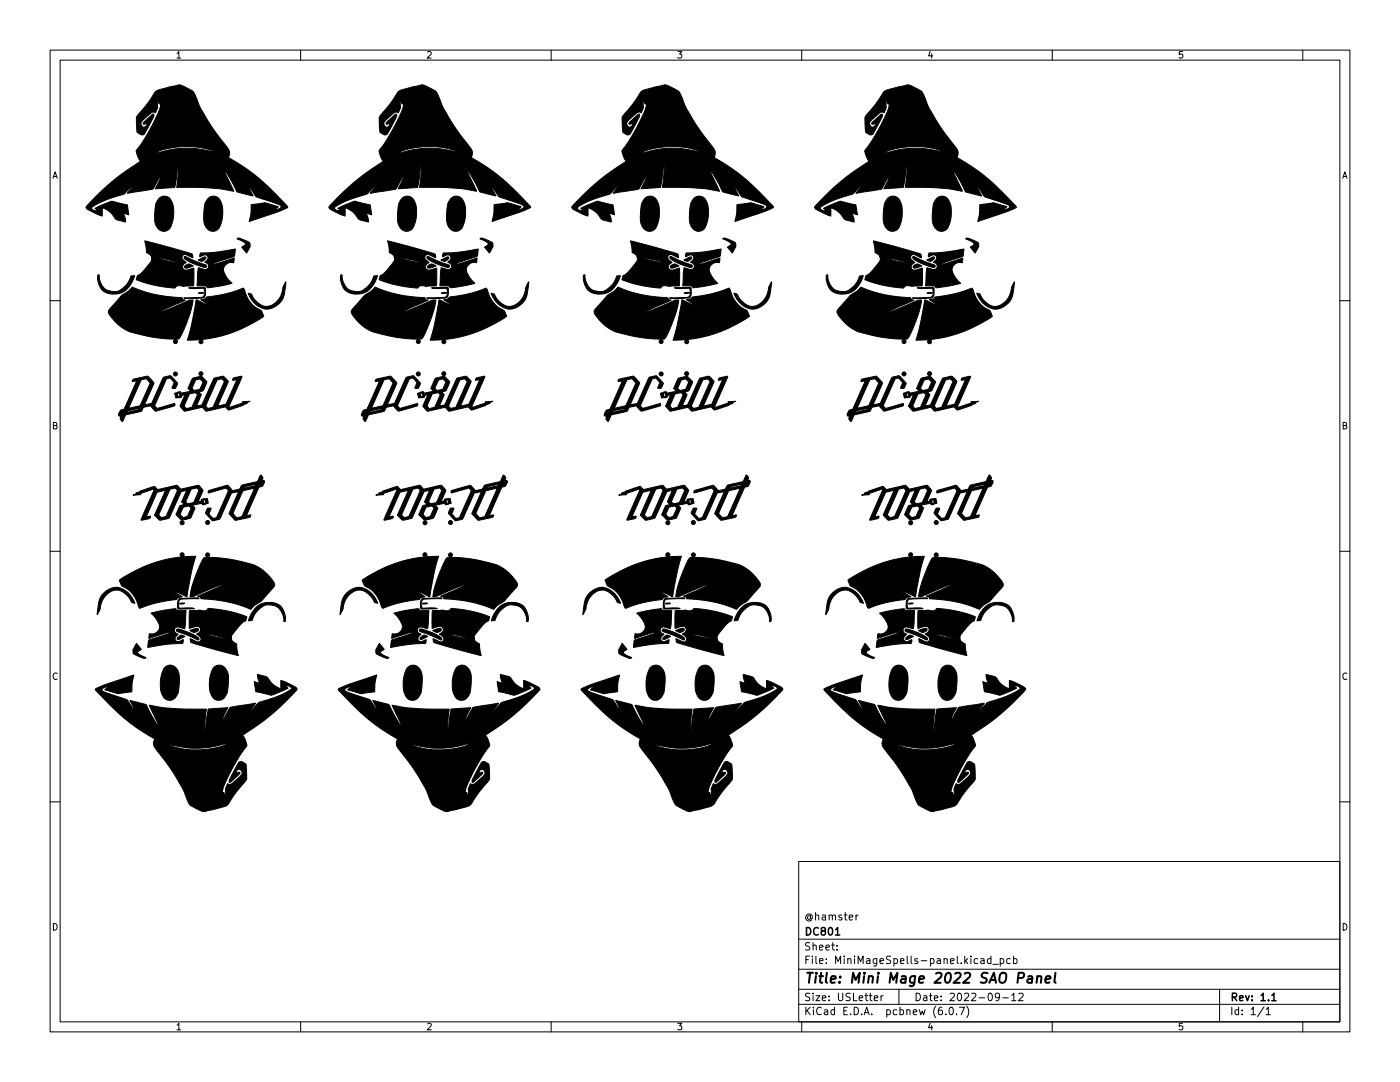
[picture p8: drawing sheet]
<svg xmlns="http://www.w3.org/2000/svg" width="279mm" height="216mm" viewBox="0 0 279 216" stroke-linecap="round" stroke-linejoin="round" font-family="sans-serif">
<defs><g id="words">
<text font-size="2.8" x="160.4" y="196.2">Title: Mini Mage 2022 SAO Panel</text>
<g font-size="2.1">
<text x="160.4" y="183.6">@hamster</text>
<text x="160.4" y="189.7">Sheet:</text>
<text x="160.4" y="186.7">DC801</text>
<text x="160.4" y="192.4">File: MiniMageSpells-panel.kicad_pcb</text>
<text x="160.4" y="202.5">KiCad E.D.A. pcbnew (6.0.7)</text>
<text x="160.4" y="199.7">Size: USLetter</text>
<text x="182.4" y="199.7">Date: 2022-09-12</text>
<text x="245.4" y="199.7">Rev: 1.1</text>
<text x="245.4" y="202.5">Id: 1/1</text>
</g>
<g font-size="1.8">
<text x="35" y="11.6">1</text>
<text x="85" y="11.6">2</text>
<text x="135" y="11.6">3</text>
<text x="185" y="11.6">4</text>
<text x="235" y="11.6">5</text>
<text x="10.3" y="35.6">A</text>
<text x="267.7" y="35.6">A</text>
<text x="10.3" y="85.7">B</text>
<text x="267.7" y="85.7">B</text>
<text x="10.3" y="135.6">C</text>
<text x="267.7" y="135.6">C</text>
<text x="10.3" y="185.7">D</text>
<text x="267.7" y="185.7">D</text>
<text x="35" y="205.6">1</text>
<text x="85" y="205.6">2</text>
<text x="135" y="205.6">3</text>
<text x="185" y="205.6">4</text>
<text x="235" y="205.6">5</text>
</g>
</g></defs>
<g fill="none" stroke="#000" stroke-width=".2">
<path d="M10 10h259.4v195.9h-259.4zM12 12h255.4v191.9h-255.4zM60 10v2M110 10v2M160 10v2M210 10v2M260 10v2M10 60h2M267.4 60h2M10 110h2M267.4 110h2M10 160h2"/>
<path d="M267.4 160h2M159.4 171.9h108v32h-108zM159.4 197.4h108M159.4 193.4h108M159.4 187.4h108M167 189.4v.2M167 188.7v.1M170.8 182.6v1M171.3 182.6l-.5 .3M174.5 199.2l.7-.2-.1-.3h-.4l-.2 .2v.7h.6M175.8 198.7v1M176.3 198.7l-.5 .3"/>
<path d="M179.4 197.4v3M195.8 191.4h.5l.1 .9M196.4 191.6l-.5 .1-.2 .2 .2 .4 .5-.1M197.8 191.4l-.5-.1-.3 .3 .2 .6h.6M197.8 190.8v1.5M198.1 192.4h1.2M199.5 198.8l-.3 .3-.4-.1-.2-.2 .2-.6h.4l.2 .1a.99 .99 0 0 1-.4 1.4h-.2M199.6 191.4l.4-.1 .3 .3-.1 .6h-.6M199.6 191.3v1.5M200.1 199.1h1.2M201.6 191.4l-.4-.1-.3 .3 .1 .6h.6M201.9 198.6l.4-.4v1.5"/>
<path d="M201.9 199.7h.9M202.3 191.4l.4-.1 .3 .3-.2 .6h-.5M202.3 190.8v1.5M203.3 198.3l.6-.1 .3 .4-.9 1.1h.9M243.4 197.4v6.5M60 203.9v2M110 203.9v2M159.4 200.4h108M160 203.9v2M188.8 202.3v.2M189.6 201h.2a.8 .8 0 0 1 .5 .7 .8 .8 0 0 1-.5 .8 1 1 0 0 1-.2-1.5zM190.9 202.3v.2"/>
<path d="M191.5 201h1l-.7 1.5M192.9 200.8a1.72 1.72 0 0 1 0 2.2M210 203.9v2M252.3 200.9l-1.3 1.9M252.7 201.4l.4-.4v1.5M252.7 202.5h.8M260 203.9v2"/>
</g>
<path d="M166.7 186.6h.9M253.8 198.6l.4-.4v1.5M253.8 199.7h.9" fill="none" stroke="#000" stroke-width=".3"/>
<path d="M205.2 194.9h.8l-.1 1.2M206 195.2l-.7 .1a.4 .4 0 0 0-.3 .4 .4 .4 0 0 0 .2 .4l.7-.1M207 195a.49 .49 0 0 1 .9 .1l-.2 1M207 194.8l-.1 1.3M208.7 195.4l.9-.2v-.3l-.6-.1-.3 .3v.9h.7M210.6 194.1l-.2 1.7 .3 .3" fill="none" stroke="#000" stroke-width=".4"/>
<g fill="#000" stroke="#000" stroke-width=".2">
<path d="M31 18.3l.7-.4 3.7-.9a2.96 2.96 0 0 1 2.2 .7 2.22 2.22 0 0 1 1.6 1.9l1.2 2.6a70.6 70.6 0 0 0 5.3 7.9l.1 .7-.2 .6a46.5 46.5 0 0 1 11.8 9.9l-1.9 .9-5.8 2 .4-1.6v-1.8l1.2-.1a3.5 3.5 0 0 1 2.7 .1l1.6 .4-.8 .7 .9-.2a.46 .46 0 0 0 .4-.6 .46 .46 0 0 0-.6-.3l-4.4-1.5-1.4-2-.1 .1 .9 1.7-3.2-.8-.2-.3a15 15 0 0 0-2.1-3.8l-.1 .3 1.7 3.7-2.8-.5-2.4-.2-6.1-.1 .1-1.1a9.9 9.9 0 0 0 .1-3.6l-.6 4.4a.32 .32 0 0 1-.1 .4 .32 .32 0 0 1-.4-.1l-3.4 .3 .2-.4a3.8 3.8 0 0 0 .8-2l-1.5 2.4-5.1 .9 1.2-1.7-1.1 1.1a2.06 2.06 0 0 1-1.7 1 14.3 14.3 0 0 0-5.5 2.5 .84 .84 0 0 0 1.1 .5l-.4-.4 1.6-.8a2.85 2.85 0 0 1 2-.6l2.1 .5a.63 .63 0 0 1 .7 .2 .63 .63 0 0 1 .1 .6l.2 1.4-1.1-.3 .4 .9 .1 .8-.6-.1a2.22 2.22 0 0 1-2-1.3l-1-.9-1.1-.5v1.6l-1.2-.4a3.9 3.9 0 0 1-2-1.3l.7-1a44.8 44.8 0 0 1 8.3-7l1.8-1.2-.7-1.6h3.7a20.9 20.9 0 0 1 8-1l4.7 .9a16.7 16.7 0 0 0-12.3-.2l-.4 .3h-3.7l-.1-.5 2.1-3.2 2.1-4.1 .7-1.9-.1-.2h-.3l-.2-.8-.1 .5a2.4 2.4 0 0 1-.4 2.1 .88 .88 0 0 0-1.3 .4l-1.1 1a.74 .74 0 0 0-.5 .9 .74 .74 0 0 0 .8 .5l.3-.3 .1-.4-.6 .2-.1-.2 1.6-1.6a.29 .29 0 0 1 .5-.2 .29 .29 0 0 1 0 .5l-1.9 3.5a1.16 1.16 0 0 1-1.2-.2 1.16 1.16 0 0 1-.3-1.2l-.1-2 .2-.3a28.6 28.6 0 0 0 3.6-4.8zM31.7 39.6a1.57 1.57 0 0 1 1.6-.4 1.57 1.57 0 0 1 1.1 1.3 6.4 6.4 0 0 1-.7 5.2 1.67 1.67 0 0 1-2.7-1.1l-.1-.8v-1.7a3.3 3.3 0 0 1 .8-2.5zM41.5 39.6a1.58 1.58 0 0 1 1.7-.4 1.58 1.58 0 0 1 1 1.4 6.4 6.4 0 0 1-.7 5.1 1.72 1.72 0 0 1-1.8 .3 1.72 1.72 0 0 1-1-1.6v-2.3a3.4 3.4 0 0 1 .8-2.5zM79.5 18.3l.7-.4 3.7-.9a2.96 2.96 0 0 1 2.2 .7 2.22 2.22 0 0 1 1.6 1.9l1.1 2.6a70.6 70.6 0 0 0 5.4 7.9l.1 .7-.2 .6a46.5 46.5 0 0 1 11.8 9.9l-1.9 .9-5.8 2 .3-1.6 .1-1.8 1.2-.1a3.5 3.5 0 0 1 2.7 .1l1.5 .4-.7 .7 .9-.2a.46 .46 0 0 0 .3-.6 .46 .46 0 0 0-.5-.3l-4.4-1.5-1.4-2-.1 .1 .9 1.7-3.2-.8-.2-.3a15 15 0 0 0-2.2-3.8v.3l1.7 3.7-2.8-.5-2.4-.2-6.2-.1 .2-1.1a9.9 9.9 0 0 0 .1-3.6l-.6 4.4a.32 .32 0 0 1-.1 .4 .32 .32 0 0 1-.4-.1l-3.5 .3 .2-.4a3.8 3.8 0 0 0 .9-2l-1.5 2.4-5.1 .9 1.1-1.7-1 1.1a2.05 2.05 0 0 1-1.7 1 14.3 14.3 0 0 0-5.6 2.5 .84 .84 0 0 0 1.2 .5l-.5-.4 1.7-.8a2.85 2.85 0 0 1 2-.6l2.1 .5a.63 .63 0 0 1 .6 .2 .63 .63 0 0 1 .2 .6l.2 1.4-1.1-.3 .4 .9v.8l-.5-.1a2.22 2.22 0 0 1-2.1-1.3l-1-.9-1-.5v1.6l-1.3-.4a3.9 3.9 0 0 1-2-1.3l.8-1a44.8 44.8 0 0 1 8.3-7l1.8-1.2-.7-1.6h3.6a20.9 20.9 0 0 1 8-1l4.7 .9a16.7 16.7 0 0 0-12.2-.2l-.5 .3h-3.6l-.2-.5 2.2-3.2 2.1-4.1 .6-1.9-.3-.2-.3-.8v.5a2.4 2.4 0 0 1-.4 2.1 .88 .88 0 0 0-1.3 .4l-1.2 1a.74 .74 0 0 0-.4 .9 .74 .74 0 0 0 .7 .5l.4-.3 .1-.4-.6 .2-.2-.2 1.7-1.6a.29 .29 0 0 1 .4-.2 .29 .29 0 0 1 0 .5l-1.9 3.5a1.16 1.16 0 0 1-1.2-.2 1.16 1.16 0 0 1-.3-1.2v-2l.2-.3a28.6 28.6 0 0 0 3.6-4.8zM80.2 39.6a1.57 1.57 0 0 1 1.6-.4 1.57 1.57 0 0 1 1.1 1.3 6.4 6.4 0 0 1-.7 5.2 1.67 1.67 0 0 1-2.7-1.1l-.2-.8 .1-1.7a3.3 3.3 0 0 1 .8-2.5zM90 39.6a1.58 1.58 0 0 1 1.6-.4 1.58 1.58 0 0 1 1.1 1.4 6.4 6.4 0 0 1-.7 5.1 1.72 1.72 0 0 1-1.8 .3 1.72 1.72 0 0 1-1-1.6v-2.3a3.4 3.4 0 0 1 .8-2.5zM127.9 18.3l.8-.4 3.7-.9a2.96 2.96 0 0 1 2.2 .7 2.22 2.22 0 0 1 1.5 1.9l1.2 2.6a70.6 70.6 0 0 0 5.4 7.9v.7l-.2 .6a46.5 46.5 0 0 1 11.9 9.9l-1.9 .9-5.8 2 .3-1.6 .1-1.8 1.1-.1a3.5 3.5 0 0 1 2.7 .1l1.6 .4-.8 .7 .9-.2a.46 .46 0 0 0 .4-.6 .46 .46 0 0 0-.6-.3l-4.4-1.5-1.4-2-.1 .1 1 1.7-3.2-.8-.2-.3a15 15 0 0 0-2.2-3.8l-.1 .3 1.8 3.7-2.8-.5-2.4-.2-6.2-.1 .1-1.1a9.9 9.9 0 0 0 .2-3.6l-.6 4.4a.32 .32 0 0 1-.2 .4 .32 .32 0 0 1-.3-.1l-3.5 .3 .2-.4a3.8 3.8 0 0 0 .8-2l-1.5 2.4-5 .9 1.1-1.7-1.1 1.1a2.06 2.06 0 0 1-1.6 1 14.3 14.3 0 0 0-5.6 2.5 .84 .84 0 0 0 1.1 .5l-.4-.4 1.7-.8a2.85 2.85 0 0 1 2-.6l2 .5a.63 .63 0 0 1 .7 .2 .63 .63 0 0 1 .1 .6l.2 1.4-1-.3 .3 .9 .1 .8-.6-.1a2.22 2.22 0 0 1-2-1.3l-1-.9-1-.5-.1 1.6-1.2-.4a3.9 3.9 0 0 1-2-1.3l.8-1a44.8 44.8 0 0 1 8.3-7l1.7-1.2-.7-1.6h3.7a20.9 20.9 0 0 1 8-1l4.7 .9a16.7 16.7 0 0 0-12.2-.2l-.5 .3h-3.7l-.1-.5 2.2-3.2 2.1-4.1 .6-1.9-.3-.2-.3-.8-.1 .5a2.4 2.4 0 0 1-.4 2.1 .88 .88 0 0 0-1.3 .4l-1.1 1a.74 .74 0 0 0-.4 .9 .74 .74 0 0 0 .7 .5l.4-.3 .1-.4-.7 .2-.1-.2 1.7-1.6a.29 .29 0 0 1 .4-.2 .29 .29 0 0 1 0 .5l-1.9 3.5a1.16 1.16 0 0 1-1.2-.2 1.16 1.16 0 0 1-.3-1.2v-2l.2-.3a28.6 28.6 0 0 0 3.5-4.8zM128.7 39.6a1.57 1.57 0 0 1 1.6-.4 1.57 1.57 0 0 1 1 1.3 6.4 6.4 0 0 1-.6 5.2 1.67 1.67 0 0 1-2.8-1.1l-.1-.8v-1.7a3.3 3.3 0 0 1 .9-2.5zM138.4 39.6a1.58 1.58 0 0 1 1.7-.4 1.58 1.58 0 0 1 1.1 1.4 6.4 6.4 0 0 1-.7 5.1 1.72 1.72 0 0 1-1.9 .3 1.72 1.72 0 0 1-.9-1.6l-.1-2.3a3.4 3.4 0 0 1 .8-2.5zM176.4 18.3l.7-.4 3.7-.9a2.96 2.96 0 0 1 2.2 .7 2.22 2.22 0 0 1 1.6 1.9l1.2 2.6a70.6 70.6 0 0 0 5.4 7.9v.7l-.2 .6a46.5 46.5 0 0 1 11.8 9.9l-1.9 .9-5.8 2 .4-1.6v-1.8l1.2-.1a3.5 3.5 0 0 1 2.7 .1l1.6 .4-.8 .7 .9-.2a.46 .46 0 0 0 .4-.6 .46 .46 0 0 0-.6-.3l-4.4-1.5-1.4-2-.1 .1 .9 1.7-3.2-.8-.1-.3a15 15 0 0 0-2.2-3.8l-.1 .3 1.7 3.7-2.8-.5-2.4-.2-6.1-.1 .1-1.1a9.9 9.9 0 0 0 .1-3.6l-.6 4.4a.32 .32 0 0 1-.1 .4 .32 .32 0 0 1-.4-.1l-3.4 .3 .2-.4a3.8 3.8 0 0 0 .8-2l-1.5 2.4-5.1 .9 1.2-1.7-1.1 1.1a2.05 2.05 0 0 1-1.7 1 14.3 14.3 0 0 0-5.5 2.5 .84 .84 0 0 0 1.1 .5l-.4-.4 1.6-.8a2.85 2.85 0 0 1 2-.6l2.1 .5a.63 .63 0 0 1 .7 .2 .63 .63 0 0 1 .1 .6l.2 1.4-1-.3 .3 .9 .1 .8-.6-.1a2.22 2.22 0 0 1-2-1.3l-1-.9-1.1-.5v1.6l-1.2-.4a3.9 3.9 0 0 1-2-1.3l.7-1a44.8 44.8 0 0 1 8.3-7l1.8-1.2-.7-1.6h3.7a20.9 20.9 0 0 1 8-1l4.7 .9a16.7 16.7 0 0 0-12.3-.2l-.4 .3h-3.7l-.1-.5 2.1-3.2 2.1-4.1 .7-1.9-.1-.2h-.3l-.2-.8-.1 .5a2.4 2.4 0 0 1-.4 2.1 .88 .88 0 0 0-1.3 .4l-1.1 1a.74 .74 0 0 0-.5 .9 .74 .74 0 0 0 .8 .5l.3-.3 .1-.4-.6 .2-.1-.2 1.6-1.6a.29 .29 0 0 1 .5-.2 .29 .29 0 0 1 0 .5l-1.9 3.5a1.16 1.16 0 0 1-1.2-.2 1.16 1.16 0 0 1-.3-1.2l-.1-2 .2-.3a28.7 28.7 0 0 0 3.6-4.8zM177.1 39.6a1.57 1.57 0 0 1 1.7-.4 1.57 1.57 0 0 1 1 1.3 6.4 6.4 0 0 1-.7 5.2 1.67 1.67 0 0 1-2.7-1.1l-.1-.8v-1.7a3.3 3.3 0 0 1 .8-2.5zM186.9 39.6a1.58 1.58 0 0 1 1.7-.4 1.58 1.58 0 0 1 1 1.4 6.4 6.4 0 0 1-.7 5.1 1.72 1.72 0 0 1-1.8 .3 1.72 1.72 0 0 1-1-1.6v-2.3a3.4 3.4 0 0 1 .8-2.5z"/>
<path d="M19.5 54.9l.3-.1a3 3 0 0 0 3.7 3.3 5.1 5.1 0 0 0 2.7-3l.7-.1a4.3 4.3 0 0 1-4.3 3.7 3.1 3.1 0 0 1-3.1-3.8zM24.3 58.9l1.3-.8 .8-.8a29.8 29.8 0 0 0 10 2.1 .54 .54 0 0 0 .6 .5l-6.4 3 6.3-2.6a1.62 1.62 0 0 1 1.6-.3 25.2 25.2 0 0 1-2.7 7.5l-.3 .2-2.6-.1-4.6-.8a8.4 8.4 0 0 1-6.7-4.6l.3-.5zM28.9 48.1l8.8 2.4a.66 .66 0 0 1 .6 .2 .66 .66 0 0 1 .1 .7 2.43 2.43 0 0 0-1.8-.5 .93 .93 0 0 0 .6 1.4v.1a.76 .76 0 0 0-.7 .8 .76 .76 0 0 0 .9 .7l1.3-.4v3.2a.23 .23 0 0 1-.1 .3 .23 .23 0 0 1-.3 0l-1.5 .1a1.52 1.52 0 0 0-1.8 .3l-.1 .1a27.4 27.4 0 0 1-6.5-1.2l-1-.4a.21 .21 0 0 1-.2-.1 .21 .21 0 0 1 .1-.3l.1-.5a8.7 8.7 0 0 0 2.8-2.9v-.9h.4l3 .9 1.8 .2-4.6-1.1h-.6l-.4-.4a.84 .84 0 0 1-.6-1zM36.8 51.2l4 1.5a.37 .37 0 0 1 .4 .2 .37 .37 0 0 1-.1 .5 .37 .37 0 0 1-.5-.1l-2-.7-1.3-.7a.58 .58 0 0 1-.5-.7zM36.9 53a1.07 1.07 0 0 1 1.7 .1h-.2a1.61 1.61 0 0 1-1.5 .3zM39.6 58.4h1.1l-.9 .2zM37.7 57.4l2.9-.1a.43 .43 0 0 1 .4 .2 .43 .43 0 0 1 0 .5 1.1 1.1 0 0 1-.7 1.5l-3.5 .1-.1-.2h1.3a5.5 5.5 0 0 0 2.6-.2 1.32 1.32 0 0 0 0-1.7l-2.2 .1zM39.6 51.9l.1-.1a1.72 1.72 0 0 1 1.4-.5 .87 .87 0 0 1-.6 .8 .87 .87 0 0 1-.9-.2zM40 50.5a38.3 38.3 0 0 0 6.9-.8l.1 .1a1.53 1.53 0 0 1-.4 1.4l-4.1 1.5 .8-.1 3.5-1.1-.1 .9a1.78 1.78 0 0 0-2.1 1.1 4.4 4.4 0 0 0 1.7 3l-2.4 .6-2.5 .3a.65 .65 0 0 0-.8-.4h-1.3l.1-2.6 .3-1a1.57 1.57 0 0 0 1.9 0 .81 .81 0 0 0-.7-1.1 .83 .83 0 0 0 .2-1.4h-.4l-.8 .4zM47.4 47.6a3.7 3.7 0 0 1 2.4 .8l.1 .4a1.22 1.22 0 0 1-.4 1.2l-.3 .5-1-1.2 .5-.3a.38 .38 0 0 0 .3-.4 .38 .38 0 0 0-.4-.3l-1.3-.6zM39.2 59.8l3.1 1.4-2.2-1.4a1.19 1.19 0 0 0 1.2-.6 26.6 26.6 0 0 0 7.2-1.7l.1 .1a6.8 6.8 0 0 0 2.9 4l.7 .4 .4 1.1-1.2 .8a25.9 25.9 0 0 1-14 4l.8-3zM49.5 58.5h.1a1.2 1.2 0 0 1 1 .9v.1a2.87 2.87 0 0 0 5 .2l.5-1 .4-1.4 .6-1.1-.1 .7a5.7 5.7 0 0 1-1.3 3.7 3.3 3.3 0 0 1-5.4-.6z"/>
<path d="M68 54.9l.2-.1a3 3 0 0 0 3.8 3.3 5.1 5.1 0 0 0 2.7-3l.6-.1a4.3 4.3 0 0 1-4.2 3.7 3.1 3.1 0 0 1-3.1-3.8zM72.8 58.9l1.3-.8 .8-.8a29.8 29.8 0 0 0 9.9 2.1 .54 .54 0 0 0 .7 .5l-6.4 3 6.2-2.6a1.62 1.62 0 0 1 1.7-.3 25.2 25.2 0 0 1-2.7 7.5l-.3 .2-2.6-.1-4.7-.8a8.4 8.4 0 0 1-6.6-4.6l.2-.5zM77.4 48.1l8.8 2.4a.66 .66 0 0 1 .6 .2 .66 .66 0 0 1 .1 .7 2.43 2.43 0 0 0-1.9-.5 .93 .93 0 0 0 .6 1.4l.1 .1a.76 .76 0 0 0-.8 .8 .76 .76 0 0 0 .9 .7l1.3-.4v3.2a.23 .23 0 0 1 0 .3 .23 .23 0 0 1-.3 0l-1.6 .1a1.52 1.52 0 0 0-1.8 .3l-.1 .1a27.4 27.4 0 0 1-6.4-1.2l-1-.4a.21 .21 0 0 1-.2-.1 .21 .21 0 0 1 0-.3l.2-.5a8.7 8.7 0 0 0 2.8-2.9v-.9h.3l3 .9 1.9 .2-4.6-1.1h-.6l-.4-.4a.84 .84 0 0 1-.6-1zM85.3 51.2l3.9 1.5a.37 .37 0 0 1 .5 .2 .37 .37 0 0 1-.2 .5 .37 .37 0 0 1-.5-.1l-1.9-.7-1.3-.7a.58 .58 0 0 1-.5-.7zM85.4 53a1.07 1.07 0 0 1 1.6 .1h-.2a1.61 1.61 0 0 1-1.5 .3zM88.1 58.4h1.1l-.9 .2zM86.1 57.4l3-.1a.43 .43 0 0 1 .4 .2 .43 .43 0 0 1 0 .5 1.1 1.1 0 0 1-.7 1.5l-3.5 .1-.1-.2h1.3a5.5 5.5 0 0 0 2.5-.2 1.32 1.32 0 0 0 0-1.7l-2.1 .1zM88 51.9l.2-.1a1.72 1.72 0 0 1 1.3-.5 .87 .87 0 0 1-.5 .8 .87 .87 0 0 1-1-.2zM88.5 50.5a38.3 38.3 0 0 0 6.9-.8v.1a1.53 1.53 0 0 1-.4 1.4l-4 1.5 .7-.1 3.5-1.1-.1 .9a1.78 1.78 0 0 0-2 1.1 4.4 4.4 0 0 0 1.7 3l-2.5 .6-2.4 .3a.65 .65 0 0 0-.8-.4h-1.3l.1-2.6 .2-1a1.57 1.57 0 0 0 1.9 0 .81 .81 0 0 0-.7-1.1 .83 .83 0 0 0 .3-1.4h-.4l-.8 .4zM95.8 47.6a3.7 3.7 0 0 1 2.4 .8l.2 .4a1.22 1.22 0 0 1-.4 1.2l-.3 .5-1-1.2 .5-.3a.38 .38 0 0 0 .3-.4 .38 .38 0 0 0-.4-.3l-1.3-.6zM87.6 59.8l3.2 1.4-2.2-1.4a1.19 1.19 0 0 0 1.2-.6 26.6 26.6 0 0 0 7.2-1.7l.1 .1a6.8 6.8 0 0 0 2.8 4l.7 .4 .5 1.1-1.2 .8a25.9 25.9 0 0 1-14 4l.8-3zM98 58.5a1.2 1.2 0 0 1 1 .9l.1 .1a2.87 2.87 0 0 0 5 .2l.5-1 .4-1.4 .5-1.1v.7a5.7 5.7 0 0 1-1.4 3.7 3.3 3.3 0 0 1-5.3-.6z"/>
<path d="M116.5 54.9l.2-.1a3 3 0 0 0 3.8 3.3 5.1 5.1 0 0 0 2.7-3l.6-.1a4.3 4.3 0 0 1-4.2 3.7 3.1 3.1 0 0 1-3.1-3.8zM121.2 58.9l1.3-.8 .8-.8a29.8 29.8 0 0 0 10 2.1 .54 .54 0 0 0 .6 .5l-6.3 3 6.2-2.6a1.62 1.62 0 0 1 1.7-.3 25.2 25.2 0 0 1-2.7 7.5l-.3 .2-2.6-.1-4.7-.8a8.4 8.4 0 0 1-6.6-4.6l.2-.5zM125.8 48.1l8.8 2.4a.66 .66 0 0 1 .7 .2 .66 .66 0 0 1 0 .7 2.43 2.43 0 0 0-1.8-.5 .93 .93 0 0 0 .6 1.4v.1a.76 .76 0 0 0-.7 .8 .76 .76 0 0 0 .9 .7l1.3-.4v3.2a.23 .23 0 0 1 0 .3 .23 .23 0 0 1-.3 0l-1.6 .1a1.52 1.52 0 0 0-1.8 .3l-.1 .1a27.4 27.4 0 0 1-6.4-1.2l-1-.4a.21 .21 0 0 1-.3-.1 .21 .21 0 0 1 .1-.3l.2-.5a8.6 8.6 0 0 0 2.7-2.9v-.9h.4l3 .9 1.8 .2-4.6-1.1h-.6l-.3-.4a.84 .84 0 0 1-.7-1zM133.7 51.2l4 1.5a.37 .37 0 0 1 .4 .2 .37 .37 0 0 1-.1 .5 .37 .37 0 0 1-.5-.1l-1.9-.7-1.4-.7a.58 .58 0 0 1-.5-.7zM133.9 53a1.07 1.07 0 0 1 1.6 .1h-.2a1.61 1.61 0 0 1-1.5 .3zM136.6 58.4h1.1l-.9 .2zM134.6 57.4l2.9-.1a.43 .43 0 0 1 .5 .2 .43 .43 0 0 1-.1 .5 1.1 1.1 0 0 1-.6 1.5l-3.6 .1v-.2h1.2a5.5 5.5 0 0 0 2.6-.2 1.32 1.32 0 0 0 0-1.7l-2.2 .1zM136.5 51.9l.1-.1a1.72 1.72 0 0 1 1.4-.5 .87 .87 0 0 1-.6 .8 .87 .87 0 0 1-.9-.2zM136.9 50.5a38.3 38.3 0 0 0 7-.8v.1a1.53 1.53 0 0 1-.4 1.4l-4.1 1.5 .8-.1 3.5-1.1-.1 .9a1.78 1.78 0 0 0-2 1.1 4.4 4.4 0 0 0 1.6 3l-2.4 .6-2.5 .3a.65 .65 0 0 0-.7-.4h-1.3l.1-2.6 .2-1a1.57 1.57 0 0 0 1.9 0 .81 .81 0 0 0-.7-1.1 .83 .83 0 0 0 .3-1.4h-.5l-.8 .4zM144.3 47.6a3.7 3.7 0 0 1 2.4 .8l.1 .4a1.22 1.22 0 0 1-.4 1.2l-.2 .5-1-1.2 .4-.3a.38 .38 0 0 0 .3-.4 .38 .38 0 0 0-.4-.3l-1.2-.6zM136.1 59.8l3.1 1.4-2.2-1.4a1.19 1.19 0 0 0 1.3-.6 26.6 26.6 0 0 0 7.2-1.7l.1 .1a6.8 6.8 0 0 0 2.8 4l.7 .4 .5 1.1-1.3 .8a25.9 25.9 0 0 1-14 4l.8-3zM146.5 58.5a1.2 1.2 0 0 1 1 .9l.1 .1a2.87 2.87 0 0 0 4.9 .2l.6-1 .3-1.4 .6-1.1-.1 .7a5.7 5.7 0 0 1-1.3 3.7 3.3 3.3 0 0 1-5.3-.6z"/>
<path d="M164.9 54.9l.3-.1a3 3 0 0 0 3.7 3.3 5.1 5.1 0 0 0 2.7-3l.7-.1a4.3 4.3 0 0 1-4.3 3.7 3.1 3.1 0 0 1-3.1-3.8zM169.7 58.9l1.3-.8 .8-.8a29.8 29.8 0 0 0 10 2.1 .54 .54 0 0 0 .6 .5l-6.4 3 6.3-2.6a1.62 1.62 0 0 1 1.6-.3 25.2 25.2 0 0 1-2.7 7.5l-.3 .2-2.6-.1-4.6-.8a8.4 8.4 0 0 1-6.7-4.6l.3-.5zM174.3 48.1l8.8 2.4a.66 .66 0 0 1 .7 .2 .66 .66 0 0 1 0 .7 2.43 2.43 0 0 0-1.8-.5 .93 .93 0 0 0 .6 1.4v.1a.76 .76 0 0 0-.7 .8 .76 .76 0 0 0 .9 .7l1.3-.4v3.2a.23 .23 0 0 1-.1 .3 .23 .23 0 0 1-.3 0l-1.5 .1a1.52 1.52 0 0 0-1.8 .3l-.1 .1a27.4 27.4 0 0 1-6.5-1.2l-1-.4a.26 .26 0 0 1-.2-.2 .26 .26 0 0 1 .1-.3l.1-.4a8.6 8.6 0 0 0 2.8-2.9v-.9h.4l3 .9 1.8 .2-4.6-1.1h-.6l-.4-.4a.84 .84 0 0 1-.6-1zM182.2 51.2l4 1.5a.37 .37 0 0 1 .4 .2 .37 .37 0 0 1-.1 .5 .37 .37 0 0 1-.5-.1l-2-.7-1.3-.7a.58 .58 0 0 1-.5-.7zM182.3 53a1.07 1.07 0 0 1 1.7 .1h-.2a1.61 1.61 0 0 1-1.5 .3zM185.1 58.4h1l-.9 .2zM183.1 57.4l2.9-.1a.43 .43 0 0 1 .4 .2 .43 .43 0 0 1 0 .5 1.1 1.1 0 0 1-.7 1.5l-3.5 .1-.1-.2h1.3a5.5 5.5 0 0 0 2.6-.2 1.32 1.32 0 0 0 0-1.7l-2.2 .1zM185 51.9l.1-.1a1.72 1.72 0 0 1 1.4-.5 .87 .87 0 0 1-.6 .8 .87 .87 0 0 1-.9-.2zM185.4 50.5a38.3 38.3 0 0 0 6.9-.8l.1 .1a1.53 1.53 0 0 1-.4 1.4l-4.1 1.5 .8-.1 3.5-1.1-.1 .9a1.78 1.78 0 0 0-2.1 1.1 4.4 4.4 0 0 0 1.7 3l-2.4 .6-2.5 .3a.65 .65 0 0 0-.8-.4h-1.3l.2-2.6 .2-1a1.57 1.57 0 0 0 1.9 0 .81 .81 0 0 0-.7-1.1 .83 .83 0 0 0 .2-1.4h-.4l-.8 .4zM192.8 47.6a3.7 3.7 0 0 1 2.4 .8l.1 .4a1.22 1.22 0 0 1-.4 1.2l-.3 .5-1-1.2 .5-.3a.38 .38 0 0 0 .3-.4 .38 .38 0 0 0-.4-.3l-1.3-.6zM184.6 59.8l3.1 1.4-2.2-1.4a1.19 1.19 0 0 0 1.2-.6 26.6 26.6 0 0 0 7.3-1.7v.1a6.8 6.8 0 0 0 2.9 4l.7 .4 .4 1.1-1.2 .8a25.9 25.9 0 0 1-14 4l.8-3zM194.9 58.5h.1a1.2 1.2 0 0 1 1 .9v.1a2.87 2.87 0 0 0 5 .2l.5-1 .4-1.4 .6-1.1-.1 .7a5.7 5.7 0 0 1-1.3 3.7 3.3 3.3 0 0 1-5.3-.6z"/>
<path d="M34.9 78.5l.5-.2a.41 .41 0 0 1 .7 .1 .31 .31 0 0 1 .3 .2 .31 .31 0 0 1-.2 .4 .47 .47 0 0 1-.6 .3l-.5 .1-.2-.8 .4 .1-.1 .1 .2 .2-.2 .2 .6-.1a.15 .15 0 0 0 .2 .1 .15 .15 0 0 0 .1-.2 .15 .15 0 0 0-.2-.1l-.1-.3h.2a.2 .2 0 0 0-.2-.3 .2 .2 0 0 0-.2 .2l-.7 .1zM35.3 78.6l.2 .5zM83.4 78.5l.5-.2a.41 .41 0 0 1 .7 .1 .31 .31 0 0 1 .3 .2 .31 .31 0 0 1-.2 .4 .47 .47 0 0 1-.6 .3l-.6 .1-.1-.8 .3 .1-.1 .1 .2 .2-.1 .2 .6-.1a.15 .15 0 0 0 .1 .1 .15 .15 0 0 0 .1-.2 .15 .15 0 0 0-.2-.1v-.3h.1a.2 .2 0 0 0-.2-.3 .2 .2 0 0 0-.2 .2l-.6 .1zM83.8 78.6l.1 .5zM131.8 78.5l.6-.2a.41 .41 0 0 1 .7 .1 .31 .31 0 0 1 .2 .2 .31 .31 0 0 1-.1 .4 .47 .47 0 0 1-.7 .3l-.5 .1-.2-.8 .4 .1-.1 .1 .2 .2-.1 .2 .5-.1a.15 .15 0 0 0 .2 .1 .15 .15 0 0 0 .1-.2 .15 .15 0 0 0-.2-.1l-.1-.3h.2a.2 .2 0 0 0-.2-.3 .2 .2 0 0 0-.2 .2l-.7 .1zM132.3 78.6l.1 .5zM180.3 78.5l.5-.2a.41 .41 0 0 1 .7 .1 .31 .31 0 0 1 .3 .2 .31 .31 0 0 1-.1 .4 .47 .47 0 0 1-.7 .3l-.5 .1-.2-.8 .4 .1-.1 .1 .2 .2-.2 .2 .6-.1a.15 .15 0 0 0 .2 .1 .15 .15 0 0 0 .1-.2 .15 .15 0 0 0-.2-.1l-.1-.3h.2a.2 .2 0 0 0-.2-.3 .2 .2 0 0 0-.2 .2l-.7 .1zM180.7 78.6l.2 .5zM26.6 75.7l2.2-.5a.85 .85 0 0 1 1.3 .5l.3 .3a.6 .6 0 0 1 .1 1l-1.7 3.8 1.5-.3 1.9-4.4a1.08 1.08 0 0 1 1.3-1 .63 .63 0 0 1 1 .3l.9 1.1a.94 .94 0 0 1-.7 1l-.4-.1 .5-1.1-.5-.5a.68 .68 0 0 0-.7-.3 .68 .68 0 0 0-.6 .5l-1.9 4.4a.64 .64 0 0 0 .2 1.1l1.6-.5a3.4 3.4 0 0 1 2-.4l-.1 .4-3 .9a.82 .82 0 0 1-1.4-.5l-.3-.4-.8 .1a.87 .87 0 0 0-1 .9l-3.2 .8-.6 1.2a.62 .62 0 0 1-.5-.4 .62 .62 0 0 1 .2-.6 .32 .32 0 0 1-.5 0 .32 .32 0 0 1 0-.5h.5l.3-.2h.8l2.3-.6 .2-.2-2.4 .5-.1 .3h-.8l.1-.1h-.3l-.1 .3h-.5a1.12 1.12 0 0 1 1.1-.9l.1-.1h.8l2.3-.6 2-4.5-.8-.8a1.22 1.22 0 0 0-1.4 1l-2.1 4.9h-.8l2.4-5.5-.9 .1zM26.6 98.8l.7-.3-.2-.1 .9-.3 .1 .1v.2l-.3 .1 .3 .2zM38.4 75.5l1.8-.4 1.1 1.1-.4 1a1 1 0 0 1-1.2 1 .73 .73 0 0 1 .2 1.2l-.7 1.6h1.8a.61 .61 0 0 0 1 .4l.5-.1 2.3-5.2-.3-.2a.93 .93 0 0 0-1.2-.1l-2.3 5.2h-1.6l.9-.2 2.4-5.3 .4-.1a2.09 2.09 0 0 1 1.6-.2l.9 .9-2.2 4.9 1.7-.3 2.2-5-.8 .2v-.3l.2-.2 1.5-.3a.35 .35 0 0 1-.1 .5l-2.4 5.6 .1 .1 2.6-.9-.1 .3 .2 .2-2.2 .7a.72 .72 0 0 1-1.2-.3l-.2-.1-3.5 .8a1.24 1.24 0 0 1-1-.7l-2.9 .6a.8 .8 0 0 1-1.2-.4l-.4-.5h.8l.5 .5 1.1-.2 1.1-2.5-.4-.5-1.2 .3-1.1 2.4h-.8l1-2.2-.5 .1 .1-.2-.2-.3 1.8-.3-.6-.6h.8l.5 .4 1.1-.2 .6-1.5-.6-.6-.9 .2-.7 1.7h-.8zM40.9 99.8l.2 .5z"/>
<path d="M48.4 80.2l1.5-.1-.7 .3 .1 .1-.8 .3-.1-.3 .3-.1zM41.6 97.9l3.1-.9a.82 .82 0 0 1 1.3 .4l.4 .5h.2a1.58 1.58 0 0 0 1.3-.5h.8l2.3-.5 .1-.2h1l.2-.4-.3 .1-.1 .3h-.8v-.1l-2.3 .5-.1 .3h-.8a.9 .9 0 0 1 1.1-.8l2.4-.5 .5-1.3a.62 .62 0 0 1 .5 .5 .62 .62 0 0 1-.1 .6 .36 .36 0 0 1 .5 .1 .36 .36 0 0 1-.1 .5 1.18 1.18 0 0 1-1.1 .8l-2.4 5.6 .3-.1a.28 .28 0 0 1 .5 0 .28 .28 0 0 1-.2 .4l-2.1 .5a.85 .85 0 0 1-1.3-.5l-.7-.7h.8l.4 .5a.9 .9 0 0 0 1.3 .1l2.6-5.7-2.3 .5-2 4.6h-.8l1.9-4.4-1.4 .3-2.3 5.1-1 .3a.63 .63 0 0 1-.9-.3l-1-1.1a.94 .94 0 0 1 .8-1l.3 .1-.4 1 .5 .6a.68 .68 0 0 0 .7 .3 .68 .68 0 0 0 .5-.6l2-4.3a.64 .64 0 0 0-.3-1.1l-1.6 .4a3.4 3.4 0 0 1-2 .5zM75 75.7l2.2-.5a.85 .85 0 0 1 1.4 .5l.2 .3a.6 .6 0 0 1 .2 1l-1.7 3.8 1.4-.3 2-4.4a1.08 1.08 0 0 1 1.3-1 .63 .63 0 0 1 1 .3l.9 1.1a.94 .94 0 0 1-.7 1l-.4-.1 .4-1.1-.5-.5a.68 .68 0 0 0-.7-.3 .68 .68 0 0 0-.5 .5l-1.9 4.4a.64 .64 0 0 0 .2 1.1l1.6-.5a3.4 3.4 0 0 1 2-.4l-.1 .4-3.1 .9a.82 .82 0 0 1-1.3-.5l-.4-.4-.7 .1a.87 .87 0 0 0-1.1 .9l-3.2 .8-.5 1.2a.62 .62 0 0 1-.5-.4 .62 .62 0 0 1 .2-.6 .32 .32 0 0 1-.5 0 .32 .32 0 0 1 0-.5h.5l.3-.2h.8l2.3-.6 .1-.2-2.3 .5-.1 .3h-.8v-.1h-.2l-.1 .3h-.5a1.12 1.12 0 0 1 1.1-.9v-.1h.8l2.3-.6 2-4.5-.7-.8a1.22 1.22 0 0 0-1.4 1l-2.2 4.9h-.8l2.5-5.5-.9 .1zM75 98.8l.8-.3-.2-.1 .8-.3 .1 .1v.2l-.3 .1 .4 .2zM86.9 75.5l1.8-.4 1.1 1.1-.5 1a1 1 0 0 1-1.1 1 .73 .73 0 0 1 .2 1.2l-.7 1.6h1.8a.61 .61 0 0 0 1 .4l.5-.1 2.3-5.2-.3-.2a.93 .93 0 0 0-1.2-.1l-2.3 5.2h-1.7l1-.2 2.3-5.3 .5-.1a2.09 2.09 0 0 1 1.6-.2l.8 .9-2.1 4.9 1.7-.3 2.2-5-.8 .2-.1-.3 .3-.2 1.5-.3a.35 .35 0 0 1-.1 .5l-2.5 5.6 .2 .1 2.5-.9v.3l.2 .2-2.3 .7a.72 .72 0 0 1-1.2-.3l-.1-.1-3.6 .8a1.24 1.24 0 0 1-1-.7l-2.8 .6a.8 .8 0 0 1-1.3-.4l-.3-.5h.8l.5 .5 1.1-.2 1.1-2.5-.4-.5-1.2 .3-1.1 2.4h-.8l1-2.2-.6 .1 .1-.2-.1-.3 1.7-.3-.5-.6h.8l.5 .4 1.1-.2 .6-1.5-.6-.6-.9 .2-.7 1.7h-.8zM89.4 99.8l.2 .5zM96.8 80.2l1.6-.1-.8 .3 .2 .1-.9 .3v-.3l.3-.1zM90.1 97.9l3.1-.9a.82 .82 0 0 1 1.3 .4l.4 .5h.1a1.58 1.58 0 0 0 1.4-.5h.8l2.3-.5 .1-.2h1l.1-.4-.2 .1-.1 .3h-.8v-.1l-2.3 .5-.1 .3h-.8a.9 .9 0 0 1 1.1-.8l2.3-.5 .6-1.3a.62 .62 0 0 1 .5 .5 .62 .62 0 0 1-.2 .6 .36 .36 0 0 1 .5 .1 .36 .36 0 0 1-.1 .5 1.18 1.18 0 0 1-1 .8l-2.5 5.6 .4-.1a.28 .28 0 0 1 .5 0 .28 .28 0 0 1-.3 .4l-2.1 .5a.85 .85 0 0 1-1.3-.5l-.6-.7h.7l.5 .5a.9 .9 0 0 0 1.3 .1l2.6-5.7-2.3 .5-2.1 4.6h-.7l1.9-4.4-1.4 .3-2.3 5.1-1 .3a.63 .63 0 0 1-1-.3l-.9-1.1a.94 .94 0 0 1 .7-1l.4 .1-.4 1 .5 .6a.68 .68 0 0 0 .7 .3 .68 .68 0 0 0 .5-.6l1.9-4.3a.64 .64 0 0 0-.2-1.1l-1.6 .4a3.4 3.4 0 0 1-2 .5zM123.5 75.7l2.2-.5a.85 .85 0 0 1 1.3 .5l.3 .3a.6 .6 0 0 1 .1 1l-1.6 3.8 1.4-.3 2-4.4a1.08 1.08 0 0 1 1.3-1 .63 .63 0 0 1 .9 .3l1 1.1a.94 .94 0 0 1-.8 1l-.3-.1 .4-1.1-.5-.5a.68 .68 0 0 0-.7-.3 .68 .68 0 0 0-.5 .5l-2 4.4a.64 .64 0 0 0 .3 1.1l1.6-.5a3.4 3.4 0 0 1 1.9-.4l-.1 .4-3 .9a.82 .82 0 0 1-1.3-.5l-.4-.4-.7 .1a.87 .87 0 0 0-1.1 .9l-3.2 .8-.6 1.2a.62 .62 0 0 1-.5-.4 .62 .62 0 0 1 .2-.6 .32 .32 0 0 1-.4 0 .32 .32 0 0 1 0-.5h.5l.2-.2h.9l2.3-.6 .1-.2-2.3 .5-.2 .3h-.8l.1-.1h-.2l-.2 .3h-.4a1.12 1.12 0 0 1 1-.9l.1-.1h.8l2.3-.6 2-4.5-.7-.8a1.22 1.22 0 0 0-1.5 1l-2.1 4.9h-.8l2.4-5.5-.8 .1zM123.5 98.8l.7-.3-.1-.1 .8-.3 .1 .1v.2l-.3 .1 .3 .2zM135.3 75.5l1.9-.4 1 1.1-.4 1a1 1 0 0 1-1.1 1 .73 .73 0 0 1 .1 1.2l-.7 1.6h1.9a.61 .61 0 0 0 1 .4l.4-.1 2.3-5.2-.2-.2a.93 .93 0 0 0-1.3-.1l-2.2 5.2h-1.7l.9-.2 2.4-5.3 .4-.1a2.09 2.09 0 0 1 1.6-.2l.9 .9-2.1 4.9 1.6-.3 2.2-5-.8 .2v-.3l.2-.2 1.5-.3a.35 .35 0 0 1-.1 .5l-2.4 5.6 .2 .1 2.5-.9v.3l.2 .2-2.3 .7a.72 .72 0 0 1-1.2-.3l-.1-.1-3.6 .8a1.24 1.24 0 0 1-1-.7l-2.9 .6a.8 .8 0 0 1-1.2-.4l-.3-.5h.8l.4 .5 1.1-.2 1.1-2.5-.4-.5-1.2 .3-1 2.4h-.8l.9-2.2-.5 .1 .1-.2-.2-.3 1.8-.3-.5-.6h.7l.5 .4 1.1-.2 .7-1.5-.7-.6-.8 .2-.8 1.7h-.7zM137.9 99.8l.1 .5z"/>
<path d="M145.3 80.2l1.5-.1-.7 .3 .2 .1-.9 .3-.1-.3 .3-.1zM138.5 97.9l3.1-.9a.82 .82 0 0 1 1.4 .4l.3 .5h.2a1.58 1.58 0 0 0 1.4-.5h.7l2.4-.5v-.2h1l.2-.4-.2 .1-.2 .3h-.8l.1-.1-2.3 .5-.2 .3h-.7a.9 .9 0 0 1 1-.8l2.4-.5 .6-1.3a.62 .62 0 0 1 .5 .5 .62 .62 0 0 1-.2 .6 .36 .36 0 0 1 .5 .1 .36 .36 0 0 1-.1 .5 1.18 1.18 0 0 1-1 .8l-2.5 5.6 .4-.1a.28 .28 0 0 1 .5 0 .28 .28 0 0 1-.3 .4l-2.1 .5a.85 .85 0 0 1-1.3-.5l-.6-.7h.7l.5 .5a.9 .9 0 0 0 1.3 .1l2.5-5.7-2.3 .5-2 4.6h-.7l1.9-4.4-1.5 .3-2.3 5.1-1 .3a.63 .63 0 0 1-.9-.3l-1-1.1a.94 .94 0 0 1 .8-1l.4 .1-.5 1 .5 .6a.68 .68 0 0 0 .7 .3 .68 .68 0 0 0 .5-.6l2-4.3a.64 .64 0 0 0-.2-1.1l-1.7 .4a3.4 3.4 0 0 1-1.9 .5zM172 75.7l2.2-.5a.85 .85 0 0 1 1.3 .5l.3 .3a.6 .6 0 0 1 .1 1l-1.7 3.8 1.5-.3 1.9-4.4a1.08 1.08 0 0 1 1.3-1 .63 .63 0 0 1 1 .3l.9 1.1a.94 .94 0 0 1-.7 1l-.4-.1 .5-1.1-.5-.5a.68 .68 0 0 0-.7-.3 .68 .68 0 0 0-.6 .5l-1.9 4.4a.64 .64 0 0 0 .2 1.1l1.6-.5a3.4 3.4 0 0 1 2-.4l-.1 .4-3 .9a.82 .82 0 0 1-1.4-.5l-.3-.4-.8 .1a.87 .87 0 0 0-1 .9l-3.2 .8-.6 1.2a.62 .62 0 0 1-.5-.4 .62 .62 0 0 1 .2-.6 .32 .32 0 0 1-.5 0 .32 .32 0 0 1 0-.5h.5l.3-.2h.8l2.3-.6 .2-.2-2.4 .5-.1 .3h-.8l.1-.1h-.3l-.1 .3h-.5a1.12 1.12 0 0 1 1.1-.9l.1-.1h.8l2.3-.6 2-4.5-.8-.8a1.22 1.22 0 0 0-1.4 1l-2.1 4.9h-.8l2.4-5.5-.9 .1zM172 98.8l.7-.3-.2-.1 .9-.3 .1 .1v.2l-.3 .1 .3 .2zM183.8 75.5l1.8-.4 1.1 1.1-.4 1a1 1 0 0 1-1.2 1 .73 .73 0 0 1 .2 1.2l-.7 1.6h1.8a.61 .61 0 0 0 1 .4l.5-.1 2.3-5.2-.3-.2a.93 .93 0 0 0-1.2-.1l-2.3 5.2h-1.6l.9-.2 2.4-5.3 .4-.1a2.09 2.09 0 0 1 1.6-.2l.9 .9-2.2 4.9 1.7-.3 2.2-5-.8 .2v-.3l.2-.2 1.5-.3a.35 .35 0 0 1-.1 .5l-2.4 5.6 .1 .1 2.6-.9-.1 .3 .2 .2-2.2 .7a.72 .72 0 0 1-1.2-.3l-.2-.1-3.5 .8a1.24 1.24 0 0 1-1-.7l-2.9 .6a.8 .8 0 0 1-1.2-.4l-.4-.5h.8l.5 .5 1.1-.2 1.1-2.5-.4-.5-1.2 .3-1.1 2.4h-.8l1-2.2-.5 .1 .1-.2-.2-.3 1.8-.3-.5-.6a1.29 1.29 0 0 1 1.1 .4l1.2-.2 .6-1.5-.6-.6-.9 .2-.7 1.7h-.7zM186.3 99.8l.2 .5zM193.8 80.2l1.5-.1-.7 .3 .1 .1-.8 .3-.1-.3 .3-.1zM187 97.9l3.1-.9a.82 .82 0 0 1 1.3 .4l.4 .5h.2a1.58 1.58 0 0 0 1.3-.5h.8l2.3-.5 .1-.2h1l.2-.4-.3 .1-.1 .3h-.8v-.1l-2.3 .5-.1 .3h-.8a.9 .9 0 0 1 1.1-.8l2.4-.5 .6-1.3a.62 .62 0 0 1 .4 .5 .62 .62 0 0 1-.1 .6 .36 .36 0 0 1 .5 .1 .36 .36 0 0 1-.1 .5 1.18 1.18 0 0 1-1.1 .8l-2.4 5.6 .4-.1a.28 .28 0 0 1 .4 0 .28 .28 0 0 1-.2 .4l-2.1 .5a.85 .85 0 0 1-1.3-.5l-.7-.7h.8l.4 .5a.9 .9 0 0 0 1.3 .1l2.6-5.7-2.3 .5-2 4.6h-.8l1.9-4.4-1.4 .3-2.3 5.1-1 .3a.63 .63 0 0 1-.9-.3l-1-1.1a.94 .94 0 0 1 .8-1l.3 .1-.4 1 .5 .6a.68 .68 0 0 0 .7 .3 .68 .68 0 0 0 .5-.6l2-4.3a.64 .64 0 0 0-.3-1.1l-1.6 .4a3.4 3.4 0 0 1-2 .5zM20.6 118.4a3.3 3.3 0 0 1 5.5 .5l.8 1.5a1.2 1.2 0 0 1-1-.9l-.1-.2a2.87 2.87 0 0 0-4.9-.2l-.6 1-.3 1.5-.6 1v-.6a6.4 6.4 0 0 1 1.2-3.6zM27.9 98l2.3-.8a.72 .72 0 0 1 1.2 .4l.1 .1 3.6-.8a1.24 1.24 0 0 1 1 .7l2.9-.7a.8 .8 0 0 1 1.2 .5l.3 .5-.9 2.2 .5-.1-.1 .2 .2 .3-1.8 .3 .5 .6-.6 1.5a.91 .91 0 0 1-1.1 .7l-1 .2-1-1.1h.7l.6 .6 .9-.2 .8-1.7-.5-.4-1.1 .2-.7 1.5h-.7l.4-1.1a1 1 0 0 1 1.1-.9l-.4-.6h.8l.3 .4 1.3-.2 1-2.4-.5-.5-1 .2-1.1 2.5h-.8l.9-2.2a1.21 1.21 0 0 0-1.4 1l-1.7 3.7a1.11 1.11 0 0 1-1.3 1l-.4 .1a.81 .81 0 0 1-1.1-.5l-.4-.4a1.29 1.29 0 0 1 1.2 .4l.1 .1a1.15 1.15 0 0 0 1.3-1.1l1.7-3.9a.58 .58 0 0 0 0-.7 .58 .58 0 0 0-.8-.1l-.5 .1-2.2 5.2h-.8l2.1-5-1.6 .4-2.2 4.9 .8-.1a.45 .45 0 0 1-.1 .5 .45 .45 0 0 1-.5 .1l-1.2 .2a.35 .35 0 0 1 .1-.6l2.5-5.5-.2-.1-2.5 .8v-.2zM23.9 115.7l1.1-.7a25.9 25.9 0 0 1 14.1-4l-.9 3-.9 5-3.2-1.3 2.3 1.4a1.19 1.19 0 0 0-1.3 .5 26.6 26.6 0 0 0-7.2 1.8l-.1-.1a6.8 6.8 0 0 0-2.8-4l-.7-.5zM35.7 119.5l2.8-.2h1.2v.1l-1.2 .1a5.5 5.5 0 0 0-2.6 .2 1.32 1.32 0 0 0 0 1.7l2.1-.1 .8 .1-2.9 .1a.43 .43 0 0 1-.5-.2 .43 .43 0 0 1 0-.4l.1-.9z"/>
<path d="M40.2 99.7l1.2-.2 .2 .9-.6 .2a.41 .41 0 0 1-.7-.1 .31 .31 0 0 1-.2-.3 .31 .31 0 0 1 .1-.3l.2-.1 .2 .2v.3h-.1a.2 .2 0 0 0 .2 .2 .2 .2 0 0 0 .2-.1l.5-.1-.2-.1 .1-.3-.2-.1 .1-.1-1 .1zM40.7 111.3l.5-.1 2.6 .1 4.4 .8a8.4 8.4 0 0 1 6.6 4.6l-.1 .4-1.3 1.4a6.7 6.7 0 0 1-2.7 2.4l-.6 .7a29.8 29.8 0 0 0-10-2.2 .54 .54 0 0 0-.6-.4l6.3-3-6.2 2.6a1.62 1.62 0 0 1-1.7 .3 25.2 25.2 0 0 1 2.7-7.5zM69.1 118.4a3.3 3.3 0 0 1 5.5 .5l.8 1.5a1.2 1.2 0 0 1-1-.9l-.1-.2a2.87 2.87 0 0 0-5-.2l-.5 1-.4 1.5-.5 1v-.6a6.4 6.4 0 0 1 1.2-3.6zM76.4 98l2.2-.8a.72 .72 0 0 1 1.2 .4l.2 .1 3.5-.8a1.24 1.24 0 0 1 1.1 .7l2.8-.7a.8 .8 0 0 1 1.3 .5l.3 .5-1 2.2 .5-.1-.1 .2 .2 .3-1.8 .3 .6 .6-.6 1.5a.91 .91 0 0 1-1.1 .7l-1 .2-1.1-1.1h.8l.6 .6 .9-.2 .7-1.7-.5-.4-1.1 .2-.6 1.5h-.8l.4-1.1a1 1 0 0 1 1.2-.9l-.4-.6h.7l.4 .4 1.2-.2 1.1-2.4-.5-.5-1.1 .2-1.1 2.5h-.7l.8-2.2a1.21 1.21 0 0 0-1.4 1l-1.6 3.7a1.11 1.11 0 0 1-1.3 1l-.4 .1a.81 .81 0 0 1-1.2-.5l-.4-.4a1.29 1.29 0 0 1 1.3 .4l.1 .1a1.15 1.15 0 0 0 1.3-1.1l1.7-3.9a.58 .58 0 0 0-.1-.7 .58 .58 0 0 0-.7-.1l-.5 .1-2.3 5.2h-.8l2.2-5-1.7 .4-2.2 4.9 .8-.1a.45 .45 0 0 1-.1 .5 .45 .45 0 0 1-.5 .1l-1.1 .2a.35 .35 0 0 1 .1-.6l2.4-5.5-.1-.1-2.5 .8v-.2zM72.3 115.7l1.2-.7a25.9 25.9 0 0 1 14-4l-.8 3-.9 5-3.2-1.3 2.2 1.4a1.19 1.19 0 0 0-1.2 .5 26.6 26.6 0 0 0-7.2 1.8l-.1-.1a6.8 6.8 0 0 0-2.9-4l-.7-.5zM84.2 119.5l2.8-.2h1.1l.1 .1-1.3 .1a5.5 5.5 0 0 0-2.6 .2 1.32 1.32 0 0 0 0 1.7l2.2-.1 .8 .1-3 .1a.43 .43 0 0 1-.4-.2 .43 .43 0 0 1 0-.4l.1-.9zM88.7 99.7l1.1-.2 .2 .9-.5 .2a.41 .41 0 0 1-.7-.1 .31 .31 0 0 1-.3-.3 .31 .31 0 0 1 .2-.3l.1-.1 .2 .2 .1 .3h-.1a.2 .2 0 0 0 .1 .2 .2 .2 0 0 0 .3-.1l.4-.1-.2-.1 .1-.3-.1-.1 .1-.1-1 .1zM89.2 111.3l.5-.1 2.5 .1 4.4 .8a8.4 8.4 0 0 1 6.7 4.6l-.2 .4-1.2 1.4a6.7 6.7 0 0 1-2.7 2.4l-.7 .7a29.8 29.8 0 0 0-9.9-2.2 .54 .54 0 0 0-.7-.4l6.4-3-6.2 2.6a1.62 1.62 0 0 1-1.7 .3 25.2 25.2 0 0 1 2.7-7.5zM117.5 118.4a3.3 3.3 0 0 1 5.5 .5l.8 1.5a1.2 1.2 0 0 1-1-.9l-.1-.2a2.87 2.87 0 0 0-4.9-.2l-.6 1-.3 1.5-.6 1 .1-.6a6.4 6.4 0 0 1 1.1-3.6zM124.9 98l2.2-.8a.72 .72 0 0 1 1.2 .4l.2 .1 3.5-.8a1.24 1.24 0 0 1 1 .7l2.9-.7a.8 .8 0 0 1 1.2 .5l.3 .5-.9 2.2 .5-.1-.1 .2 .2 .3-1.8 .3 .5 .6-.6 1.5a.91 .91 0 0 1-1.1 .7l-1 .2-1-1.1h.8l.6 .6 .8-.2 .8-1.7-.5-.4-1.1 .2-.6 1.5h-.8l.4-1.1a1 1 0 0 1 1.2-.9l-.5-.6h.8l.4 .4 1.2-.2 1.1-2.4-.5-.5-1.1 .2-1.1 2.5h-.8l.9-2.2a1.21 1.21 0 0 0-1.4 1l-1.6 3.7a1.11 1.11 0 0 1-1.4 1l-.4 .1a.81 .81 0 0 1-1.1-.5l-.4-.4a1.29 1.29 0 0 1 1.2 .4l.1 .1a1.15 1.15 0 0 0 1.3-1.1l1.7-3.9a.58 .58 0 0 0 0-.7 .58 .58 0 0 0-.8-.1l-.4 .1-2.3 5.2h-.8l2.2-5-1.7 .4-2.2 4.9 .8-.1a.45 .45 0 0 1-.1 .5 .45 .45 0 0 1-.5 .1l-1.1 .2a.35 .35 0 0 1 .1-.6l2.4-5.5-.1-.1-2.6 .8 .1-.2zM120.8 115.7l1.2-.7a25.9 25.9 0 0 1 14-4l-.8 3-1 5-3.1-1.3 2.2 1.4a1.19 1.19 0 0 0-1.3 .5 26.6 26.6 0 0 0-7.2 1.8v-.1a6.8 6.8 0 0 0-2.9-4l-.7-.5zM132.7 119.5l2.8-.2h1.1l.1 .1-1.3 .1a5.5 5.5 0 0 0-2.6 .2 1.32 1.32 0 0 0 0 1.7l2.2-.1 .7 .1-2.9 .1a.43 .43 0 0 1-.4-.2 .43 .43 0 0 1 0-.4v-.9z"/>
<path d="M137.1 99.7l1.2-.2 .2 .9-.5 .2a.41 .41 0 0 1-.7-.1 .31 .31 0 0 1-.3-.3 .31 .31 0 0 1 .1-.3l.2-.1 .2 .2 .1 .3h-.2a.2 .2 0 0 0 .2 .2 .2 .2 0 0 0 .2-.1l.5-.1-.2-.1 .1-.3-.2-.1 .2-.1-1.1 .1zM137.6 111.3l.5-.1 2.6 .1 4.4 .8a8.4 8.4 0 0 1 6.7 4.6l-.2 .4-1.2 1.4a6.7 6.7 0 0 1-2.8 2.4l-.6 .7a29.8 29.8 0 0 0-10-2.2 .54 .54 0 0 0-.6-.4l6.4-3-6.3 2.6a1.62 1.62 0 0 1-1.6 .3 25.2 25.2 0 0 1 2.7-7.5zM166 118.4a3.3 3.3 0 0 1 5.5 .5l.8 1.5a1.2 1.2 0 0 1-1-.9l-.1-.2a2.87 2.87 0 0 0-4.9-.2l-.6 1-.3 1.5-.6 1v-.6a6.4 6.4 0 0 1 1.2-3.6zM173.3 98l2.3-.8a.72 .72 0 0 1 1.2 .4l.1 .1 3.6-.8a1.24 1.24 0 0 1 1 .7l2.9-.7a.8 .8 0 0 1 1.2 .5l.3 .5-.9 2.2 .5-.1-.1 .2 .2 .3-1.8 .3 .5 .6-.6 1.5a.91 .91 0 0 1-1.1 .7l-1 .2-1-1.1h.7l.6 .6 .9-.2 .8-1.7-.5-.4-1.1 .2-.7 1.5h-.7l.4-1.1a1 1 0 0 1 1.1-.9l-.4-.6h.8l.3 .4 1.3-.2 1-2.4-.5-.5-1 .2-1.1 2.5h-.8l.9-2.2a1.21 1.21 0 0 0-1.4 1l-1.7 3.7a1.11 1.11 0 0 1-1.3 1l-.4 .1a.81 .81 0 0 1-1.1-.5l-.4-.4a1.29 1.29 0 0 1 1.2 .4l.1 .1a1.15 1.15 0 0 0 1.3-1.1l1.7-3.9a.58 .58 0 0 0 0-.7 .58 .58 0 0 0-.8-.1l-.5 .1-2.2 5.2h-.8l2.1-5-1.6 .4-2.2 4.9 .8-.1a.45 .45 0 0 1-.1 .5 .45 .45 0 0 1-.5 .1l-1.1 .2a.35 .35 0 0 1 0-.6l2.5-5.5-.2-.1-2.5 .8v-.2zM169.3 115.7l1.1-.7a25.9 25.9 0 0 1 14.1-4l-.8 3-1 5-3.1-1.3 2.2 1.4a1.19 1.19 0 0 0-1.3 .5 26.6 26.6 0 0 0-7.2 1.8l-.1-.1a6.8 6.8 0 0 0-2.8-4l-.7-.5zM181.1 119.5l2.8-.2h1.2v.1l-1.2 .1a5.5 5.5 0 0 0-2.6 .2 1.32 1.32 0 0 0 0 1.7l2.2-.1 .7 .1-2.9 .1a.43 .43 0 0 1-.5-.2 .43 .43 0 0 1 0-.4l.1-.9zM185.6 99.7l1.2-.2 .2 .9-.6 .2a.41 .41 0 0 1-.7-.1 .31 .31 0 0 1-.2-.3 .31 .31 0 0 1 .1-.3l.2-.1 .2 .2v.3h-.1a.2 .2 0 0 0 .2 .2 .2 .2 0 0 0 .2-.1l.5-.1-.2-.1 .1-.3-.2-.1 .1-.1-1 .1zM186.1 111.3l.5-.1 2.6 .1 4.4 .8a8.4 8.4 0 0 1 6.6 4.6l-.1 .4-1.3 1.4a6.7 6.7 0 0 1-2.7 2.4l-.6 .7a29.8 29.8 0 0 0-10-2.2 .54 .54 0 0 0-.6-.4l6.3-3-6.2 2.6a1.62 1.62 0 0 1-1.7 .3 25.2 25.2 0 0 1 2.7-7.5zM27.2 128.4l1 1.2-.5 .3a.38 .38 0 0 0-.2 .4 .38 .38 0 0 0 .3 .3l1.3 .6v.1a3.7 3.7 0 0 1-2.4-.8l-.2-.4a1.22 1.22 0 0 1 .5-1.2zM32.9 133.1a1.72 1.72 0 0 1 1.9-.2 1.72 1.72 0 0 1 .9 1.6v2.3a2.76 2.76 0 0 1-1.6 2.9 1.76 1.76 0 0 1-1.9-1.6 6.4 6.4 0 0 1 .7-5zM30.1 122.3l2.5-.5 2.5-.3a.65 .65 0 0 0 .7 .3h1.3l-.1 2.7-.2 .9a1.57 1.57 0 0 0-1.9 .1 .81 .81 0 0 0 .7 1 .83 .83 0 0 0-.3 1.5h.5l.8-.4-.2 .8a38.3 38.3 0 0 0-6.9 .8v-.1a1.53 1.53 0 0 1 .4-1.4l4.1-1.5-.8 .1-3.5 1.1 .1-.9a1.77 1.77 0 0 0 2-1.2 4.4 4.4 0 0 0-1.7-3zM35.3 125.6l.1-.1a8.9 8.9 0 0 1 4.3 2 .27 .27 0 0 1-.2 .2 .27 .27 0 0 1-.3-.1l-3.7-1.5a.29 .29 0 0 1-.2-.5z"/>
<path d="M35.5 127.2a.87 .87 0 0 1 1.4-.2l-.2 .1a1.72 1.72 0 0 1-1.3 .5zM35.8 120.4l1-.1a.37 .37 0 0 1-.6 .2zM37.9 125.8l.2-.1a1.61 1.61 0 0 1 1.5-.2 .81 .81 0 0 1-1.2 .6zM42.7 133.1a1.67 1.67 0 0 1 2.8 1.1l.1 .9-.1 1.7a2.78 2.78 0 0 1-1.6 2.9 1.73 1.73 0 0 1-1.9-1.6 6.4 6.4 0 0 1 .7-5zM37.8 121.8l1.9-.1a1.52 1.52 0 0 0 1.8-.2l.1-.1a27.4 27.4 0 0 1 6.4 1.2l1 .4a.21 .21 0 0 1 .3 .1 .21 .21 0 0 1-.1 .2l-.2 .6a8.7 8.7 0 0 0-2.7 2.9 1.24 1.24 0 0 0 .9 1.7l.4 2.3-8.8-2.4a.66 .66 0 0 1-.7-.2 .66 .66 0 0 1-.1-.7 2.42 2.42 0 0 0 1.9 .5 .93 .93 0 0 0-.6-1.4h1.7l4.9 1.1-3.8-1.1-2.8-.1a.76 .76 0 0 0 .7-.8 .76 .76 0 0 0-.9-.7l-1.3 .4zM51.1 121.2a3.7 3.7 0 0 1 5.2 .1 2.71 2.71 0 0 1 .5 2.7l-.1 .1a3 3 0 0 0-3.8-3.3 5.1 5.1 0 0 0-2.7 3l-.6 .1v-.2a6.3 6.3 0 0 1 1.5-2.5zM75.7 128.4l1 1.2-.5 .3a.38 .38 0 0 0-.3 .4 .38 .38 0 0 0 .4 .3l1.3 .6-.1 .1a3.7 3.7 0 0 1-2.3-.8l-.2-.4a1.22 1.22 0 0 1 .4-1.2zM81.4 133.1a1.72 1.72 0 0 1 1.8-.2 1.72 1.72 0 0 1 1 1.6v2.3a2.76 2.76 0 0 1-1.6 2.9 1.76 1.76 0 0 1-2-1.6 6.4 6.4 0 0 1 .8-5zM78.6 122.3l2.5-.5 2.4-.3a.65 .65 0 0 0 .8 .3h1.3l-.1 2.7-.3 .9a1.57 1.57 0 0 0-1.8 .1 .81 .81 0 0 0 .7 1 .83 .83 0 0 0-.3 1.5h.4l.8-.4-.1 .8a38.3 38.3 0 0 0-6.9 .8v-.1a1.53 1.53 0 0 1 .3-1.4l4.1-1.5-.7 .1-3.5 1.1 .1-.9a1.77 1.77 0 0 0 2-1.2 4.4 4.4 0 0 0-1.7-3zM83.8 125.6v-.1a8.9 8.9 0 0 1 4.4 2 .27 .27 0 0 1-.2 .2 .27 .27 0 0 1-.3-.1l-3.8-1.5a.29 .29 0 0 1-.1-.5zM84 127.2a.87 .87 0 0 1 1.4-.2l-.2 .1a1.73 1.73 0 0 1-1.3 .5zM84.2 120.4l1.1-.1a.37 .37 0 0 1-.6 .2z"/>
<path d="M86.4 125.8l.1-.1a1.61 1.61 0 0 1 1.6-.2 .81 .81 0 0 1-1.3 .6zM91.2 133.1a1.67 1.67 0 0 1 2.7 1.1l.2 .9-.1 1.7a2.78 2.78 0 0 1-1.7 2.9 1.73 1.73 0 0 1-1.9-1.6 6.4 6.4 0 0 1 .8-5zM86.3 121.8l1.9-.1a1.52 1.52 0 0 0 1.8-.2l.1-.1a27.4 27.4 0 0 1 6.4 1.2l1 .4a.21 .21 0 0 1 .2 .1 .21 .21 0 0 1 0 .2l-.2 .6a8.7 8.7 0 0 0-2.8 2.9 1.24 1.24 0 0 0 1 1.7l.3 2.3-8.8-2.4a.66 .66 0 0 1-.6-.2 .66 .66 0 0 1-.1-.7 2.42 2.42 0 0 0 1.8 .5 .93 .93 0 0 0-.5-1.4h1.7l4.9 1.1-3.9-1.1-2.8-.1a.76 .76 0 0 0 .7-.8 .76 .76 0 0 0-.8-.7l-1.3 .4zM99.6 121.2a3.7 3.7 0 0 1 5.2 .1 2.71 2.71 0 0 1 .5 2.7l-.2 .1a3 3 0 0 0-3.7-3.3 5.1 5.1 0 0 0-2.7 3l-.6 .1v-.2a6.3 6.3 0 0 1 1.5-2.5zM124.2 128.4l.9 1.2-.4 .3a.38 .38 0 0 0-.3 .4 .38 .38 0 0 0 .4 .3l1.3 .6-.1 .1a3.7 3.7 0 0 1-2.4-.8l-.1-.4a1.22 1.22 0 0 1 .4-1.2zM129.9 133.1a1.72 1.72 0 0 1 1.8-.2 1.72 1.72 0 0 1 1 1.6v2.3a2.76 2.76 0 0 1-1.7 2.9 1.76 1.76 0 0 1-1.9-1.6 6.4 6.4 0 0 1 .8-5zM127.1 122.3l2.4-.5 2.5-.3a.65 .65 0 0 0 .8 .3h1.3l-.2 2.7-.2 .9a1.57 1.57 0 0 0-1.9 .1 .81 .81 0 0 0 .7 1 .83 .83 0 0 0-.2 1.5h.4l.8-.4-.1 .8a38.3 38.3 0 0 0-7 .8v-.1a1.53 1.53 0 0 1 .4-1.4l4.1-1.5-.8 .1-3.5 1.1 .1-.9a1.77 1.77 0 0 0 2.1-1.2 4.4 4.4 0 0 0-1.7-3zM132.2 125.6l.1-.1a8.9 8.9 0 0 1 4.3 2 .27 .27 0 0 1-.2 .2 .27 .27 0 0 1-.3-.1l-3.7-1.5a.29 .29 0 0 1-.2-.5zM132.4 127.2a.87 .87 0 0 1 1.4-.2l-.1 .1a1.72 1.72 0 0 1-1.4 .5zM132.7 120.4l1-.1a.37 .37 0 0 1-.5 .2zM134.8 125.8l.2-.1a1.61 1.61 0 0 1 1.5-.2 .81 .81 0 0 1-1.2 .6zM139.7 133.1a1.67 1.67 0 0 1 2.7 1.1l.1 .9v1.7a2.78 2.78 0 0 1-1.7 2.9 1.73 1.73 0 0 1-1.9-1.6 6.4 6.4 0 0 1 .8-5z"/>
<path d="M134.8 121.8l1.8-.1a1.52 1.52 0 0 0 1.8-.2l.1-.1a27.4 27.4 0 0 1 6.4 1.2l1 .4a.21 .21 0 0 1 .3 .1 .21 .21 0 0 1-.1 .2l-.1 .6a8.7 8.7 0 0 0-2.8 2.9 1.24 1.24 0 0 0 1 1.7l.3 2.3-8.8-2.4a.66 .66 0 0 1-.7-.2 .66 .66 0 0 1 0-.7 2.42 2.42 0 0 0 1.8 .5 .93 .93 0 0 0-.6-1.4h1.8l4.8 1.1-3.8-1.1-2.8-.1a.76 .76 0 0 0 .7-.8 .76 .76 0 0 0-.9-.7l-1.3 .4zM148 121.2a3.7 3.7 0 0 1 5.3 .1 2.71 2.71 0 0 1 .5 2.7l-.2 .1a3 3 0 0 0-3.7-3.3 5.1 5.1 0 0 0-2.7 3l-.7 .1v-.2a6.3 6.3 0 0 1 1.5-2.5zM172.6 128.4l1 1.2-.5 .3a.38 .38 0 0 0-.2 .4 .38 .38 0 0 0 .3 .3l1.3 .6v.1a3.7 3.7 0 0 1-2.4-.8l-.2-.4a1.22 1.22 0 0 1 .5-1.2zM178.3 133.1a1.72 1.72 0 0 1 1.9-.2 1.72 1.72 0 0 1 .9 1.6l.1 2.3a2.76 2.76 0 0 1-1.7 2.9 1.76 1.76 0 0 1-1.9-1.6 6.4 6.4 0 0 1 .7-5zM175.5 122.3l2.5-.5 2.5-.3a.65 .65 0 0 0 .7 .3h1.3l-.1 2.7-.2 .9a1.57 1.57 0 0 0-1.9 .1 .81 .81 0 0 0 .7 1 .83 .83 0 0 0-.3 1.5h.5l.8-.4-.2 .8a38.3 38.3 0 0 0-6.9 .8v-.1a1.53 1.53 0 0 1 .4-1.4l4.1-1.5-.8 .1-3.5 1.1 .1-.9a1.77 1.77 0 0 0 2-1.2 4.4 4.4 0 0 0-1.7-3zM180.7 125.6l.1-.1a8.9 8.9 0 0 1 4.3 2 .27 .27 0 0 1-.2 .2 .27 .27 0 0 1-.3-.1l-3.7-1.5a.29 .29 0 0 1-.2-.5zM180.9 127.2a.87 .87 0 0 1 1.4-.2l-.2 .1a1.72 1.72 0 0 1-1.3 .5zM181.2 120.4l1-.1a.37 .37 0 0 1-.6 .2zM183.3 125.8l.2-.1a1.61 1.61 0 0 1 1.5-.2 .81 .81 0 0 1-1.2 .6zM188.1 133.1a1.67 1.67 0 0 1 2.8 1.1l.1 .9-.1 1.7a2.78 2.78 0 0 1-1.6 2.9 1.73 1.73 0 0 1-1.9-1.6 6.4 6.4 0 0 1 .7-5zM183.2 121.8l1.9-.1a1.52 1.52 0 0 0 1.8-.2l.1-.1a27.4 27.4 0 0 1 6.4 1.2l1 .4a.21 .21 0 0 1 .3 .1 .21 .21 0 0 1-.1 .2l-.2 .6a8.7 8.7 0 0 0-2.7 2.9 1.24 1.24 0 0 0 .9 1.7l.4 2.3-8.8-2.4a.66 .66 0 0 1-.7-.2 .66 .66 0 0 1 0-.7 2.42 2.42 0 0 0 1.8 .5 .93 .93 0 0 0-.6-1.4h1.7l4.9 1.1-3.8-1.1-2.8-.1a.76 .76 0 0 0 .7-.8 .76 .76 0 0 0-.9-.7l-1.3 .4zM196.5 121.2a3.7 3.7 0 0 1 5.2 .1 2.71 2.71 0 0 1 .5 2.7l-.1 .1a3 3 0 0 0-3.8-3.3 5.1 5.1 0 0 0-2.7 3l-.6 .1v-.2a6.3 6.3 0 0 1 1.5-2.5z"/>
<path d="M19.1 137.4l1.8-.8 5.8-1.9-.3 1.6-.1 1.7-1.1 .2a3.5 3.5 0 0 1-2.7-.1l-1.6-.5 .8-.6-1 .2a.46 .46 0 0 0-.3 .6 .46 .46 0 0 0 .5 .3l4.4 1.5 1.5 2v-.1l-.9-1.7 3.2 .8 .2 .3a15 15 0 0 0 2.2 3.8v-.3l-1.7-3.7 2.8 .5 2.4 .2 6.2 .1-.1 1a9.9 9.9 0 0 0-.2 3.7l.6-4.4a.32 .32 0 0 1 .2-.4 .32 .32 0 0 1 .3 0l3.5-.2-.2 .4a3.8 3.8 0 0 0-.8 2l1.4-2.5 5.1-.8-1.1 1.7 1.1-1.1a2.06 2.06 0 0 1 1.6-1 14.3 14.3 0 0 0 5.6-2.5 .84 .84 0 0 0-1.2-.5l.5 .4-2.5 1.1a2.2 2.2 0 0 1-2.2 0l-1-.3a.63 .63 0 0 1-.7-.1 .63 .63 0 0 1-.2-.7l-.2-1.3 1.1 .3-.3-.9-.1-.8 .5 .1a2.22 2.22 0 0 1 2.1 1.3l1 .9 1 .5 .1-1.6 1.2 .4a3.9 3.9 0 0 1 2 1.3l-.8 .9a44.8 44.8 0 0 1-8.3 7.1l-1.7 1.2 .5 .9 .3 1.2-2.4 3.6-2.2 4.4-.3 1.2 .3 .2 .3 .8v-.4a2.57 2.57 0 0 1 .5-2.2 .88 .88 0 0 0 1.3-.4l1.1-1a.74 .74 0 0 0 .4-.9 .74 .74 0 0 0-.7-.6l-.4 .3-.1 .5 .7-.2 .1 .2-1.7 1.6a.29 .29 0 0 1-.4 .2 .29 .29 0 0 1 0-.5l1.9-3.5a1.16 1.16 0 0 1 1.2 .2 1.16 1.16 0 0 1 .3 1.2v2l-.2 .3a28.6 28.6 0 0 0-3.5 4.8l-.8 .4-3.7 .9a2.96 2.96 0 0 1-2.2-.7 2.22 2.22 0 0 1-1.6-1.9l-1.1-2.6a70.6 70.6 0 0 0-5.4-7.9l-.1-.5 2.2 .1a16.7 16.7 0 0 0 12.3 .1l.4-.3a20.9 20.9 0 0 1-8 1l-4.7-.9h-2.2l.2-.9a46.5 46.5 0 0 1-11.8-9.8zM67.6 137.4l1.8-.8 5.8-1.9-.4 1.6v1.7l-1.2 .2a3.5 3.5 0 0 1-2.7-.1l-1.5-.5 .7-.6-.9 .2a.46 .46 0 0 0-.3 .6 .46 .46 0 0 0 .5 .3l4.4 1.5 1.4 2 .1-.1-.9-1.7 3.2 .8 .2 .3a15 15 0 0 0 2.2 3.8v-.3l-1.7-3.7 2.8 .5 2.4 .2 6.2 .1-.2 1a9.9 9.9 0 0 0-.1 3.7l.6-4.4a.32 .32 0 0 1 .1-.4 .32 .32 0 0 1 .4 0l3.4-.2-.1 .4a3.8 3.8 0 0 0-.9 2l1.5-2.5 5.1-.8-1.2 1.7 1.1-1.1a2.06 2.06 0 0 1 1.7-1 14.3 14.3 0 0 0 5.6-2.5 .84 .84 0 0 0-1.2-.5l.5 .4-2.5 1.1a2.2 2.2 0 0 1-2.3 0l-1-.3a.63 .63 0 0 1-.6-.1 .63 .63 0 0 1-.2-.7l-.2-1.3 1.1 .3-.4-.9v-.8l.5 .1a2.22 2.22 0 0 1 2 1.3l1 .9 1.1 .5v-1.6l1.2 .4a3.9 3.9 0 0 1 2.1 1.3l-.8 .9a44.8 44.8 0 0 1-8.3 7.1l-1.8 1.2 .5 .9 .3 1.2-2.3 3.6-2.2 4.4-.3 1.2 .3 .2 .2 .8 .1-.4a2.57 2.57 0 0 1 .4-2.2 .88 .88 0 0 0 1.3-.4l1.2-1a.74 .74 0 0 0 .4-.9 .74 .74 0 0 0-.7-.6l-.4 .3-.1 .5 .6-.2 .2 .2-1.7 1.6a.29 .29 0 0 1-.5 .2 .29 .29 0 0 1 0-.5l1.9-3.5a1.16 1.16 0 0 1 1.2 .2 1.16 1.16 0 0 1 .4 1.2v2l-.2 .3a28.6 28.6 0 0 0-3.6 4.8l-.7 .4-3.7 .9a2.96 2.96 0 0 1-2.2-.7 2.22 2.22 0 0 1-1.6-1.9l-1.2-2.6a70.6 70.6 0 0 0-5.3-7.9l-.1-.5 2.2 .1a16.7 16.7 0 0 0 12.3 .1l.3-.3a20.9 20.9 0 0 1-7.9 1l-4.7-.9h-2.2l.2-.9a46.5 46.5 0 0 1-11.8-9.8zM116 137.4l1.8-.8 5.8-1.9-.3 1.6v1.7l-1.2 .2a3.5 3.5 0 0 1-2.7-.1l-1.6-.5 .8-.6-.9 .2a.46 .46 0 0 0-.4 .6 .46 .46 0 0 0 .6 .3l4.4 1.5 1.4 2 .1-.1-.9-1.7 3.2 .8 .1 .3a15 15 0 0 0 2.2 3.8l.1-.3-1.8-3.7 2.9 .5 2.4 .2 6.1 .1-.1 1a9.9 9.9 0 0 0-.1 3.7l.5-4.4a.32 .32 0 0 1 .2-.4 .32 .32 0 0 1 .4 0l3.4-.2-.2 .4a3.8 3.8 0 0 0-.8 2l1.5-2.5 5.1-.8-1.2 1.7 1.1-1.1a2.05 2.05 0 0 1 1.7-1 14.3 14.3 0 0 0 5.5-2.5 .84 .84 0 0 0-1.1-.5l.4 .4-2.5 1.1a2.2 2.2 0 0 1-2.2 0l-1-.3a.63 .63 0 0 1-.7-.1 .63 .63 0 0 1-.1-.7l-.2-1.3 1 .3-.3-.9-.1-.8 .6 .1a2.22 2.22 0 0 1 2 1.3l1 .9 1.1 .5v-1.6l1.2 .4a3.9 3.9 0 0 1 2 1.3l-.7 .9a44.8 44.8 0 0 1-8.3 7.1l-1.8 1.2 .5 .9 .3 1.2-2.4 3.6-2.2 4.4-.3 1.2 .3 .2 .3 .8 .1-.4a2.57 2.57 0 0 1 .4-2.2 .88 .88 0 0 0 1.3-.4l1.1-1a.74 .74 0 0 0 .4-.9 .74 .74 0 0 0-.7-.6l-.3 .3-.2 .5 .7-.2 .1 .2-1.6 1.6a.29 .29 0 0 1-.5 .2 .29 .29 0 0 1 0-.5l1.9-3.5a1.16 1.16 0 0 1 1.2 .2 1.16 1.16 0 0 1 .3 1.2l.1 2-.2 .3a28.6 28.6 0 0 0-3.6 4.8l-.7 .4-3.7 .9a2.96 2.96 0 0 1-2.3-.7 2.22 2.22 0 0 1-1.5-1.9l-1.2-2.6a70.6 70.6 0 0 0-5.4-7.9v-.5l2.1 .1a16.7 16.7 0 0 0 12.4 .1l.3-.3a20.9 20.9 0 0 1-8 1l-4.6-.9h-2.2l.2-.9a46.5 46.5 0 0 1-11.8-9.8zM164.5 137.4l1.8-.8 5.8-1.9-.3 1.6-.1 1.7-1.1 .2a3.5 3.5 0 0 1-2.7-.1l-1.6-.5 .8-.6-1 .2a.46 .46 0 0 0-.3 .6 .46 .46 0 0 0 .6 .3l4.3 1.5 1.5 2v-.1l-.9-1.7 3.2 .8 .2 .3a15 15 0 0 0 2.2 3.8v-.3l-1.7-3.7 2.8 .5 2.4 .2 6.2 .1-.1 1a9.9 9.9 0 0 0-.2 3.7l.6-4.4a.32 .32 0 0 1 .2-.4 .32 .32 0 0 1 .3 0l3.5-.2-.2 .4a3.8 3.8 0 0 0-.8 2l1.4-2.5 5.1-.8-1.1 1.7 1.1-1.1a2.05 2.05 0 0 1 1.6-1 14.3 14.3 0 0 0 5.6-2.5 .84 .84 0 0 0-1.2-.5l.5 .4-2.5 1.1a2.2 2.2 0 0 1-2.2 0l-1-.3a.63 .63 0 0 1-.7-.1 .63 .63 0 0 1-.2-.7l-.2-1.3 1.1 .3-.3-.9-.1-.8 .6 .1a2.22 2.22 0 0 1 2 1.3l1 .9 1 .5 .1-1.6 1.2 .4a3.9 3.9 0 0 1 2 1.3l-.8 .9a44.8 44.8 0 0 1-8.3 7.1l-1.7 1.2 .5 .9 .3 1.2-2.4 3.6-2.2 4.4-.3 1.2 .3 .2 .3 .8v-.4a2.57 2.57 0 0 1 .5-2.2 .88 .88 0 0 0 1.3-.4l1.1-1a.74 .74 0 0 0 .4-.9 .74 .74 0 0 0-.7-.6l-.4 .3-.1 .5 .7-.2 .1 .2-1.7 1.6a.29 .29 0 0 1-.4 .2 .29 .29 0 0 1 0-.5l1.9-3.5a1.16 1.16 0 0 1 1.2 .2 1.16 1.16 0 0 1 .3 1.2v2l-.2 .3a28.6 28.6 0 0 0-3.5 4.8l-.8 .4-3.7 .9a2.96 2.96 0 0 1-2.2-.7 2.22 2.22 0 0 1-1.6-1.9l-1.1-2.6a70.7 70.7 0 0 0-5.4-7.9l-.1-.5 2.2 .1a16.7 16.7 0 0 0 12.3 .1l.4-.3a20.9 20.9 0 0 1-8 1l-4.6-.9h-2.3l.2-.9a46.5 46.5 0 0 1-11.8-9.8z"/>
<circle cx="35" cy="74.6" r=".4"/>
<circle cx="35" cy="68.2" r=".4"/>
<circle cx="40.1" cy="74.6" r=".4"/>
<circle cx="40.1" cy="68.2" r=".4"/>
<circle cx="83.5" cy="74.6" r=".4"/>
<circle cx="83.5" cy="68.2" r=".4"/>
<circle cx="88.6" cy="74.6" r=".4"/>
<circle cx="88.6" cy="68.2" r=".4"/>
<circle cx="131.9" cy="74.6" r=".4"/>
<circle cx="131.9" cy="68.2" r=".4"/>
<circle cx="137" cy="74.6" r=".4"/>
<circle cx="137" cy="68.2" r=".4"/>
<circle cx="180.4" cy="74.6" r=".4"/>
<circle cx="180.4" cy="68.2" r=".4"/>
<circle cx="185.5" cy="74.6" r=".4"/>
<circle cx="185.5" cy="68.2" r=".4"/>
<circle cx="36.3" cy="110.7" r=".4"/>
<circle cx="36.4" cy="104.3" r=".4"/>
<circle cx="41.4" cy="110.7" r=".4"/>
<circle cx="41.4" cy="104.3" r=".4"/>
<circle cx="84.8" cy="110.7" r=".4"/>
<circle cx="84.8" cy="104.3" r=".4"/>
<circle cx="89.9" cy="110.7" r=".4"/>
<circle cx="89.9" cy="104.3" r=".4"/>
<circle cx="133.3" cy="110.7" r=".4"/>
<circle cx="133.3" cy="104.3" r=".4"/>
<circle cx="138.4" cy="110.7" r=".4"/>
<circle cx="138.4" cy="104.3" r=".4"/>
<circle cx="181.7" cy="110.7" r=".4"/>
<circle cx="181.8" cy="104.3" r=".4"/>
<circle cx="186.8" cy="110.7" r=".4"/>
<circle cx="186.8" cy="104.3" r=".4"/>
</g>
<use href="#words"/>
</svg>
